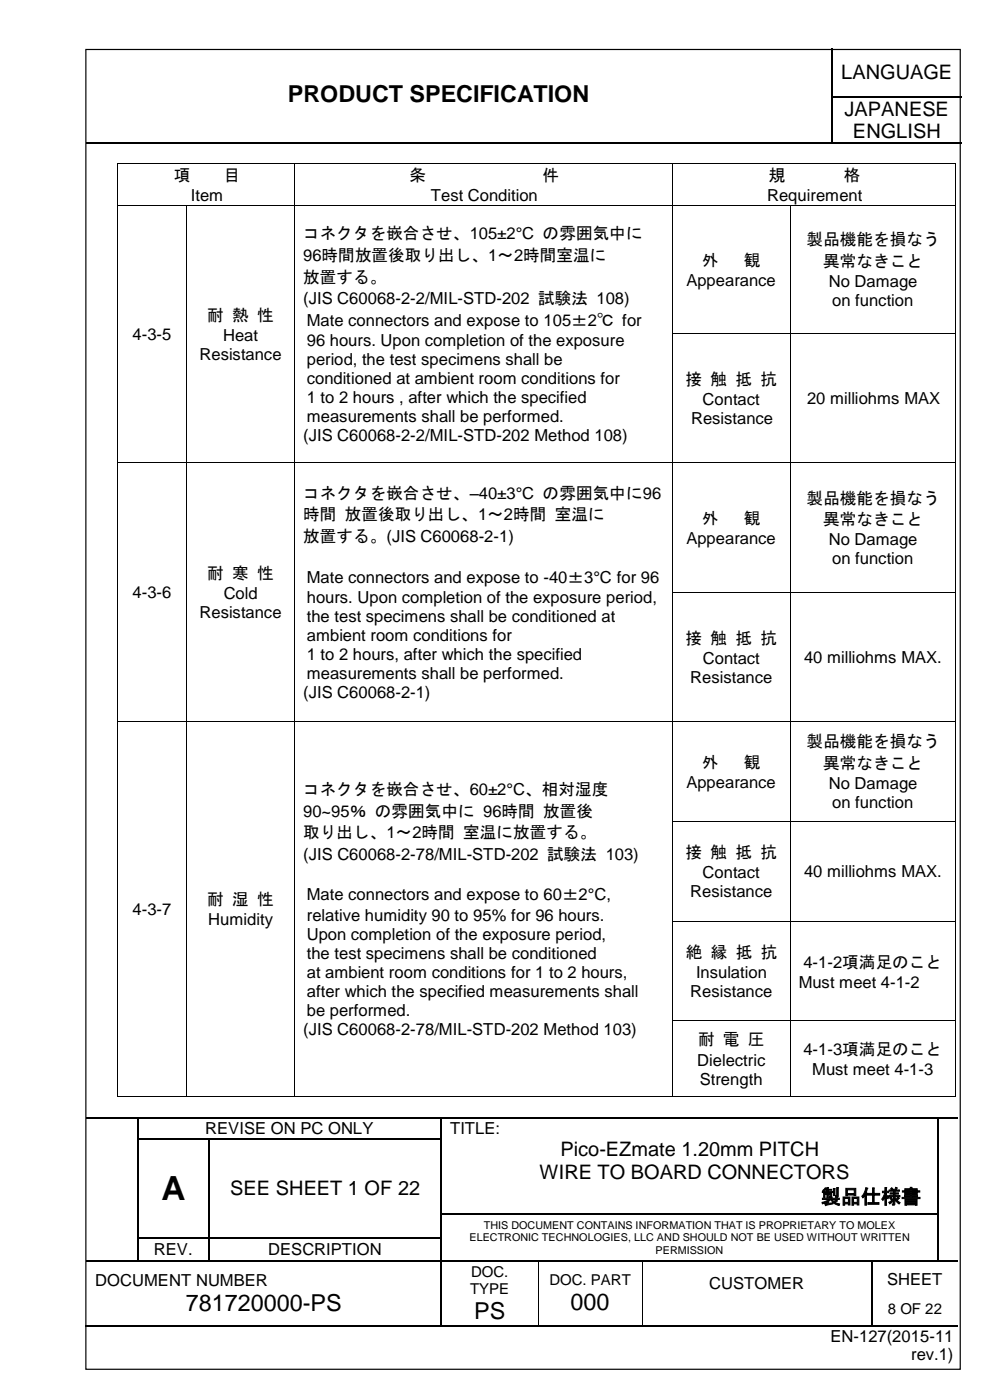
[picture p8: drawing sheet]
<svg xmlns="http://www.w3.org/2000/svg" width="210mm" height="297mm" viewBox="0 0 210 297" stroke-linecap="round" stroke-linejoin="round" font-family="sans-serif">
<defs><g id="words">
<text font-size="7.1" x="34.3" y="254.6">A</text>
<g font-size="5">
<text x="61.1" y="21.6">PRODUCT SPECIFICATION</text>
<text x="39.4" y="278.1">781720000-PS</text>
<text x="100.5" y="279.7">PS</text>
<text x="121" y="277.9">000</text>
</g>
<g font-size="4.2">
<text x="178.3" y="16.7">LANGUAGE</text>
<text x="179.1" y="24.5">JAPANESE</text>
<text x="180.8" y="29.4">ENGLISH</text>
<text x="118.8" y="245.3">Pico-EZmate 1.20mm PITCH</text>
<text x="114.4" y="250.1">WIRE TO BOARD CONNECTORS</text>
<text x="48.8" y="253.6">SEE SHEET 1 OF 22</text>
<text x="174" y="255.3">製品仕様書</text>
</g>
<g font-size="3.5">
<text x="36.9" y="38.4">項</text>
<text x="47.5" y="38.4">目</text>
<text x="86.8" y="38.4">条</text>
<text x="115" y="38.4">件</text>
<text x="163" y="38.4">規</text>
<text x="178.9" y="38.4">格</text>
<text x="40.5" y="42.6">Item</text>
<text x="91.3" y="42.6">Test Condition</text>
<text x="162.6" y="42.6">Requirement</text>
<text x="64.3" y="50.8">コネクタを嵌合させ、105±2°C の雰囲気中に</text>
<text x="171" y="52.1">製品機能を損なう</text>
<text x="64.3" y="55.3">96時間放置後取り出し、1～2時間室温に</text>
<text x="64.3" y="60">放置する。</text>
<text x="148.9" y="56.4">外</text>
<text x="157.7" y="56.4">観</text>
<text x="174.5" y="56.7">異常なきこと</text>
<text x="64.3" y="64.5">(JIS C60068-2-2/MIL-STD-202 試験法 108)</text>
<text x="145.5" y="60.7">Appearance</text>
<text x="175.7" y="61">No Damage</text>
<text x="176.4" y="65">on function</text>
<text x="43.9" y="68">耐 熱 性</text>
<text x="65" y="69.1">Mate connectors and expose to 105±2℃ for</text>
<text x="28.1" y="72.1">4-3-5</text>
<text x="42.3" y="76.4">Resistance</text>
<text x="47.3" y="72.3">Heat</text>
<text x="65" y="73.4">96 hours. Upon completion of the exposure</text>
<text x="65" y="77.4">period, the test specimens shall be</text>
<text x="65" y="81.5">conditioned at ambient room conditions for</text>
<text x="145.4" y="81.7">接 触 抵 抗</text>
<text x="65" y="85.5">1 to 2 hours , after which the specified</text>
<text x="65" y="89.6">measurements shall be performed.</text>
<text x="149" y="86">Contact</text>
<text x="171.1" y="85.7">20 milliohms MAX</text>
<text x="64.3" y="93.6">(JIS C60068-2-2/MIL-STD-202 Method 108)</text>
<text x="146.5" y="90.1">Resistance</text>
<text x="64.3" y="105.8">コネクタを嵌合させ、–40±3°C の雰囲気中に96</text>
<text x="171" y="106.8">製品機能を損なう</text>
<text x="64.3" y="110.4">時間 放置後取り出し、1～2時間 室温に</text>
<text x="148.9" y="111.1">外</text>
<text x="157.7" y="111.1">観</text>
<text x="174.5" y="111.4">異常なきこと</text>
<text x="64.3" y="115">放置する。(JIS C60068-2-1)</text>
<text x="145.5" y="115.4">Appearance</text>
<text x="175.7" y="115.7">No Damage</text>
<text x="176.4" y="119.7">on function</text>
<text x="43.9" y="122.8">耐 寒 性</text>
<text x="65" y="123.6">Mate connectors and expose to -40±3°C for 96</text>
<text x="28.1" y="126.8">4-3-6</text>
<text x="42.3" y="131.2">Resistance</text>
<text x="47.4" y="127.1">Cold</text>
<text x="65" y="127.9">hours. Upon completion of the exposure period,</text>
<text x="65" y="131.9">the test specimens shall be conditioned at</text>
<text x="65" y="136">ambient room conditions for</text>
<text x="145.4" y="136.5">接 触 抵 抗</text>
<text x="65" y="140.1">1 to 2 hours, after which the specified</text>
<text x="149" y="140.8">Contact</text>
<text x="170.5" y="140.6">40 milliohms MAX.</text>
<text x="64.3" y="148.2">(JIS C60068-2-1)</text>
<text x="65" y="144.1">measurements shall be performed.</text>
<text x="146.3" y="144.9">Resistance</text>
<text x="171" y="158.6">製品機能を損なう</text>
<text x="145.5" y="167.2">Appearance</text>
<text x="148.9" y="162.9">外</text>
<text x="157.7" y="162.9">観</text>
<text x="174.5" y="163.2">異常なきこと</text>
<text x="175.7" y="167.5">No Damage</text>
<text x="64.3" y="168.7">コネクタを嵌合させ、60±2°C、相対湿度</text>
<text x="64.3" y="173.3">90~95％ の雰囲気中に 96時間 放置後</text>
<text x="176.4" y="171.5">on function</text>
<text x="64.3" y="177.8">取り出し、1～2時間 室温に放置する。</text>
<text x="64.3" y="182.4">(JIS C60068-2-78/MIL-STD-202 試験法 103)</text>
<text x="145.4" y="182.1">接 触 抵 抗</text>
<text x="65" y="191">Mate connectors and expose to 60±2°C,</text>
<text x="146.3" y="190.4">Resistance</text>
<text x="149" y="186.3">Contact</text>
<text x="170.5" y="186.1">40 milliohms MAX.</text>
<text x="28.1" y="194">4-3-7</text>
<text x="43.9" y="192">耐 湿 性</text>
<text x="44.2" y="196.3">Humidity</text>
<text x="65" y="195.3">relative humidity 90 to 95% for 96 hours.</text>
<text x="65" y="199.4">Upon completion of the exposure period,</text>
<text x="65" y="203.4">the test specimens shall be conditioned</text>
<text x="145.4" y="203.2">絶 縁 抵 抗</text>
<text x="65" y="207.5">at ambient room conditions for 1 to 2 hours,</text>
<text x="147.6" y="207.5">Insulation</text>
<text x="169.3" y="209.5">Must meet 4-1-2</text>
<text x="170.3" y="205.3">4-1-2項満足のこと</text>
<text x="65" y="211.6">after which the specified measurements shall</text>
<text x="65" y="215.6">be performed.</text>
<text x="146.3" y="211.6">Resistance</text>
<text x="64.3" y="219.7">(JIS C60068-2-78/MIL-STD-202 Method 103)</text>
<text x="148" y="221.8">耐 電 圧</text>
<text x="147.8" y="226.1">Dielectric</text>
<text x="170.3" y="223.8">4-1-3項満足のこと</text>
<text x="148.4" y="230.1">Strength</text>
<text x="172.2" y="228.1">Must meet 4-1-3</text>
<text x="43.5" y="240.7">REVISE ON PC ONLY</text>
<text x="95.4" y="240.6">TITLE:</text>
<text x="32.6" y="266.3">REV.</text>
<text x="56.9" y="266.3">DESCRIPTION</text>
<text x="20.2" y="272.7">DOCUMENT NUMBER</text>
<text x="150.4" y="273.5">CUSTOMER</text>
<text x="188.1" y="272.5">SHEET</text>
<text x="176.1" y="284.6">EN-127(2015-11</text>
<text x="193.2" y="288.6">rev.1)</text>
</g>
<g font-size="3.2">
<text x="99.7" y="274.5">TYPE</text>
<text x="99.9" y="270.8">DOC.</text>
<text x="116.5" y="272.7">DOC. PART</text>
<text x="188.2" y="278.8">8 OF 22</text>
</g>
<g font-size="2.3">
<text x="99.5" y="263.3">ELECTRONIC TECHNOLOGIES, LLC AND SHOULD NOT BE USED WITHOUT WRITTEN</text>
<text x="102.6" y="260.7">THIS DOCUMENT CONTAINS INFORMATION THAT IS PROPRIETARY TO MOLEX</text>
<text x="139" y="266">PERMISSION</text>
</g>
</g></defs>
<g fill="none" stroke="#000" stroke-width=".25">
<path d="M176.4 10.2v10.2M18.2 30.4h158M176.4 20.6v9.7M176.5 20.5h27.4M176.5 30.4h27.4M18.2 237.2h10.9M29.3 237.3v4.2M29.4 237.2h64M93.5 237.3v4.2M93.6 237.2h105.2M198.9 237.3v4.2M199 237.2h4.1"/>
<path d="M29.3 241.8v5M29.3 247.1v5M29.3 252.3v5.1M29.3 257.7v4.7M29.4 241.7h14.8M44.3 241.8v5M44.3 247.1v5M44.3 252.3v5.1M44.3 257.7v4.7M44.5 241.7h48.9M93.5 241.8v5M93.5 247.1v5"/>
<path d="M93.5 252.3v5.1M93.5 257.7v4.7M93.6 257.5h105.2M198.9 241.8v5M198.9 247.1v5M198.9 252.3v5.1M198.9 257.7v4.7M18.2 267.5h10.9M29.3 262.7v4.7M29.4 262.5h14.8M29.4 267.5h14.8M44.3 262.7v4.7"/>
<path d="M44.5 262.5h48.9M44.5 267.5h48.9M93.5 262.7v4.7M93.5 267.6v13.5M93.6 267.5h20.4M114.3 267.5h21.7M136.3 267.5h48.4M184.8 267.6v13.5M184.9 267.5h13.9M198.9 262.7v4.7M199 267.5h4.1M18 281.2h75.4"/>
<path d="M93.6 281.2h20.4M114.3 281.2h21.7M136.3 281.2h48.4M184.9 281.2h18.2"/>
</g>
<g fill="#000">
<path d="M176.2 20.4h.3v.2h-.3z" fill-rule="evenodd"/>
<path d="M176.2 30.3h.3v.3h-.3z" fill-rule="evenodd"/>
<path d="M29.1 237.1h.3v.2h-.3z" fill-rule="evenodd"/>
<path d="M93.4 237.1h.2v.2h-.2z" fill-rule="evenodd"/>
<path d="M198.8 237.1h.2v.2h-.2z" fill-rule="evenodd"/>
<path d="M29.1 241.5h.3v.3h-.3z" fill-rule="evenodd"/>
<path d="M29.1 246.8h.3v.3h-.3z" fill-rule="evenodd"/>
<path d="M29.1 252.1h.3v.2h-.3z" fill-rule="evenodd"/>
<path d="M29.1 257.4h.3v.3h-.3z" fill-rule="evenodd"/>
<path d="M44.2 241.5h.3v.3h-.3z" fill-rule="evenodd"/>
<path d="M44.2 246.8h.3v.3h-.3z" fill-rule="evenodd"/>
<path d="M44.2 252.1h.3v.2h-.3z" fill-rule="evenodd"/>
<path d="M44.2 257.4h.3v.3h-.3z" fill-rule="evenodd"/>
<path d="M93.4 241.5h.2v.3h-.2z" fill-rule="evenodd"/>
<path d="M93.4 246.8h.2v.3h-.2z" fill-rule="evenodd"/>
<path d="M93.4 252.1h.2v.2h-.2z" fill-rule="evenodd"/>
<path d="M93.4 257.4h.2v.3h-.2z" fill-rule="evenodd"/>
<path d="M198.8 241.5h.2v.3h-.2z" fill-rule="evenodd"/>
<path d="M198.8 246.8h.2v.3h-.2z" fill-rule="evenodd"/>
<path d="M198.8 252.1h.2v.2h-.2z" fill-rule="evenodd"/>
<path d="M198.8 257.4h.2v.3h-.2z" fill-rule="evenodd"/>
<path d="M29.1 262.4h.3v.3h-.3z" fill-rule="evenodd"/>
<path d="M29.1 267.4h.3v.2h-.3z" fill-rule="evenodd"/>
<path d="M44.2 262.4h.3v.3h-.3z" fill-rule="evenodd"/>
<path d="M44.2 267.4h.3v.2h-.3z" fill-rule="evenodd"/>
<path d="M93.4 262.4h.2v.3h-.2z" fill-rule="evenodd"/>
<path d="M93.4 267.4h.2v.2h-.2z" fill-rule="evenodd"/>
<path d="M114 267.4h.3v.2h-.3z" fill-rule="evenodd"/>
<path d="M136 267.4h.3v.2h-.3z" fill-rule="evenodd"/>
<path d="M184.7 267.4h.2v.2h-.2z" fill-rule="evenodd"/>
<path d="M198.8 262.4h.2v.3h-.2z" fill-rule="evenodd"/>
<path d="M198.8 267.4h.2v.2h-.2z" fill-rule="evenodd"/>
<path d="M93.4 281.1h.2v.2h-.2z" fill-rule="evenodd"/>
<path d="M114 281.1h.3v.2h-.3z" fill-rule="evenodd"/>
<path d="M136 281.1h.3v.2h-.3z" fill-rule="evenodd"/>
<path d="M184.7 281.1h.2v.2h-.2z" fill-rule="evenodd"/>
</g>
<path d="M114.1 267.6v13.5M136.1 267.6v13.5" fill="none" stroke="#000" stroke-width=".21"/>
<path d="M58.5 15.8h112.4v9.7h-112.4z" fill-rule="evenodd" fill="#fff"/>
<path d="M18.2 10.5h185.4v280h-185.4z" fill="none" stroke="#000" stroke-width=".25"/>
<g fill="#000">
<path d="M24.9 34.6h.2v.2h-.2z" fill-rule="evenodd"/>
<path d="M24.9 34.6h.2v.2h-.2z" fill-rule="evenodd"/>
<path d="M62.4 34.6h.2v.2h-.2z" fill-rule="evenodd"/>
<path d="M142.4 34.6h.2v.2h-.2z" fill-rule="evenodd"/>
<path d="M202.5 34.6h.1v.2h-.1z" fill-rule="evenodd"/>
<path d="M202.5 34.6h.1v.2h-.1z" fill-rule="evenodd"/>
<path d="M24.9 43.4h.2v.2h-.2z" fill-rule="evenodd"/>
<path d="M39.4 43.4h.1v.2h-.1z" fill-rule="evenodd"/>
<path d="M62.4 43.4h.2v.2h-.2z" fill-rule="evenodd"/>
<path d="M142.4 43.4h.2v.2h-.2z" fill-rule="evenodd"/>
<path d="M167.5 43.4h.1v.2h-.1z" fill-rule="evenodd"/>
<path d="M202.5 43.4h.1v.2h-.1z" fill-rule="evenodd"/>
<path d="M24.9 70.7h.2v.2h-.2z" fill-rule="evenodd"/>
<path d="M39.4 70.7h.1v.2h-.1z" fill-rule="evenodd"/>
<path d="M62.4 70.7h.2v.2h-.2z" fill-rule="evenodd"/>
<path d="M142.4 70.7h.2v.2h-.2z" fill-rule="evenodd"/>
<path d="M167.5 70.7h.1v.2h-.1z" fill-rule="evenodd"/>
<path d="M202.5 70.7h.1v.2h-.1z" fill-rule="evenodd"/>
<path d="M24.9 98.1h.2v.1h-.2z" fill-rule="evenodd"/>
<path d="M39.4 98.1h.1v.1h-.1z" fill-rule="evenodd"/>
<path d="M62.4 98.1h.2v.1h-.2z" fill-rule="evenodd"/>
<path d="M142.4 98.1h.2v.1h-.2z" fill-rule="evenodd"/>
<path d="M167.5 98.1h.1v.1h-.1z" fill-rule="evenodd"/>
<path d="M202.5 98.1h.1v.1h-.1z" fill-rule="evenodd"/>
<path d="M24.9 125.5h.2v.2h-.2z" fill-rule="evenodd"/>
<path d="M39.4 125.5h.1v.2h-.1z" fill-rule="evenodd"/>
<path d="M62.4 125.5h.2v.2h-.2z" fill-rule="evenodd"/>
<path d="M142.4 125.5h.2v.2h-.2z" fill-rule="evenodd"/>
<path d="M167.5 125.5h.1v.2h-.1z" fill-rule="evenodd"/>
<path d="M202.5 125.5h.1v.2h-.1z" fill-rule="evenodd"/>
<path d="M24.9 153h.2v.1h-.2z" fill-rule="evenodd"/>
<path d="M39.4 153h.1v.1h-.1z" fill-rule="evenodd"/>
<path d="M62.4 153h.2v.1h-.2z" fill-rule="evenodd"/>
<path d="M142.4 153h.2v.1h-.2z" fill-rule="evenodd"/>
<path d="M167.5 153h.1v.1h-.1z" fill-rule="evenodd"/>
<path d="M202.5 153h.1v.1h-.1z" fill-rule="evenodd"/>
<path d="M24.9 174.1h.2v.2h-.2z" fill-rule="evenodd"/>
<path d="M39.4 174.1h.1v.2h-.1z" fill-rule="evenodd"/>
<path d="M62.4 174.1h.2v.2h-.2z" fill-rule="evenodd"/>
<path d="M142.4 174.1h.2v.2h-.2z" fill-rule="evenodd"/>
<path d="M167.5 174.1h.1v.2h-.1z" fill-rule="evenodd"/>
<path d="M202.5 174.1h.1v.2h-.1z" fill-rule="evenodd"/>
<path d="M24.9 195.4h.2v.1h-.2z" fill-rule="evenodd"/>
<path d="M39.4 195.4h.1v.1h-.1z" fill-rule="evenodd"/>
<path d="M62.4 195.4h.2v.1h-.2z" fill-rule="evenodd"/>
<path d="M142.4 195.4h.2v.1h-.2z" fill-rule="evenodd"/>
<path d="M167.5 195.4h.1v.1h-.1z" fill-rule="evenodd"/>
<path d="M202.5 195.4h.1v.1h-.1z" fill-rule="evenodd"/>
<path d="M24.9 216.5h.2v.2h-.2z" fill-rule="evenodd"/>
<path d="M39.4 216.5h.1v.2h-.1z" fill-rule="evenodd"/>
<path d="M62.4 216.5h.2v.2h-.2z" fill-rule="evenodd"/>
<path d="M142.4 216.5h.2v.2h-.2z" fill-rule="evenodd"/>
<path d="M167.5 216.5h.1v.2h-.1z" fill-rule="evenodd"/>
<path d="M202.5 216.5h.1v.2h-.1z" fill-rule="evenodd"/>
<path d="M24.9 232.4h.2v.2h-.2z" fill-rule="evenodd"/>
<path d="M24.9 232.4h.2v.2h-.2z" fill-rule="evenodd"/>
<path d="M39.4 232.4h.1v.2h-.1z" fill-rule="evenodd"/>
<path d="M62.4 232.4h.2v.2h-.2z" fill-rule="evenodd"/>
<path d="M142.4 232.4h.2v.2h-.2z" fill-rule="evenodd"/>
<path d="M167.5 232.4h.1v.2h-.1z" fill-rule="evenodd"/>
<path d="M202.5 232.4h.1v.2h-.1z" fill-rule="evenodd"/>
<path d="M202.5 232.4h.1v.2h-.1z" fill-rule="evenodd"/>
</g>
<g fill="none" stroke="#000" stroke-width=".21">
<path d="M25 34.8v8.6M25.1 34.7h37.3M62.5 34.8v8.6M62.6 34.7h79.8M142.5 34.8v8.6M142.6 34.7h59.9M202.6 34.8v8.6M25 43.6v27.1M25.1 43.5h14.3M39.5 43.6v27.1M39.5 43.5h22.9M62.5 43.6v27.1"/>
<path d="M62.6 43.5h79.8M142.5 43.6v27.1M142.6 43.5h24.9M167.5 43.6v27.1M167.6 43.5h34.9M202.6 43.6v27.1M25 70.9v27.2M39.5 70.9v27.2M62.5 70.9v27.2M142.5 70.9v27.2M142.6 70.8h24.9M167.5 70.9v27.2"/>
<path d="M167.6 70.8h34.9M202.6 70.9v27.2M25 98.2v27.3M25.1 98.1h14.3M39.5 98.2v27.3M39.5 98.1h22.9M62.5 98.2v27.3M62.6 98.1h79.8M142.5 98.2v27.3M142.6 98.1h24.9M167.5 98.2v27.3M167.6 98.1h34.9"/>
<path d="M202.6 98.2v27.3M25 125.7v27.3M39.5 125.7v27.3M62.5 125.7v27.3M142.5 125.7v27.3M142.6 125.6h24.9M167.5 125.7v27.3M167.6 125.6h34.9M202.6 125.7v27.3M25 153.1v21M25.1 153.1h14.3M39.5 153.1v21"/>
<path d="M39.5 153.1h22.9M62.5 153.1v21M62.6 153.1h79.8M142.5 153.1v21M142.6 153.1h24.9M167.5 153.1v21M167.6 153.1h34.9M202.6 153.1v21M25 174.3v21.1M39.5 174.3v21.1M62.5 174.3v21.1M142.5 174.3v21.1"/>
<path d="M142.6 174.2h24.9M167.5 174.3v21.1M167.6 174.2h34.9M202.6 174.3v21.1M25 195.5v21M39.5 195.5v21M62.5 195.5v21M142.5 195.5v21M142.6 195.4h24.9M167.5 195.5v21M167.6 195.4h34.9M202.6 195.5v21"/>
<path d="M25 216.7v15.7M39.5 216.7v15.7M62.5 216.7v15.7M142.5 216.7v15.7M142.6 216.6h24.9M167.5 216.7v15.7M167.6 216.6h34.9M202.6 216.7v15.7M25.1 232.5h14.3M39.5 232.5h22.9M62.6 232.5h79.8M142.6 232.5h24.9"/>
<path d="M167.6 232.5h34.9"/>
</g>
<use href="#words"/>
</svg>
